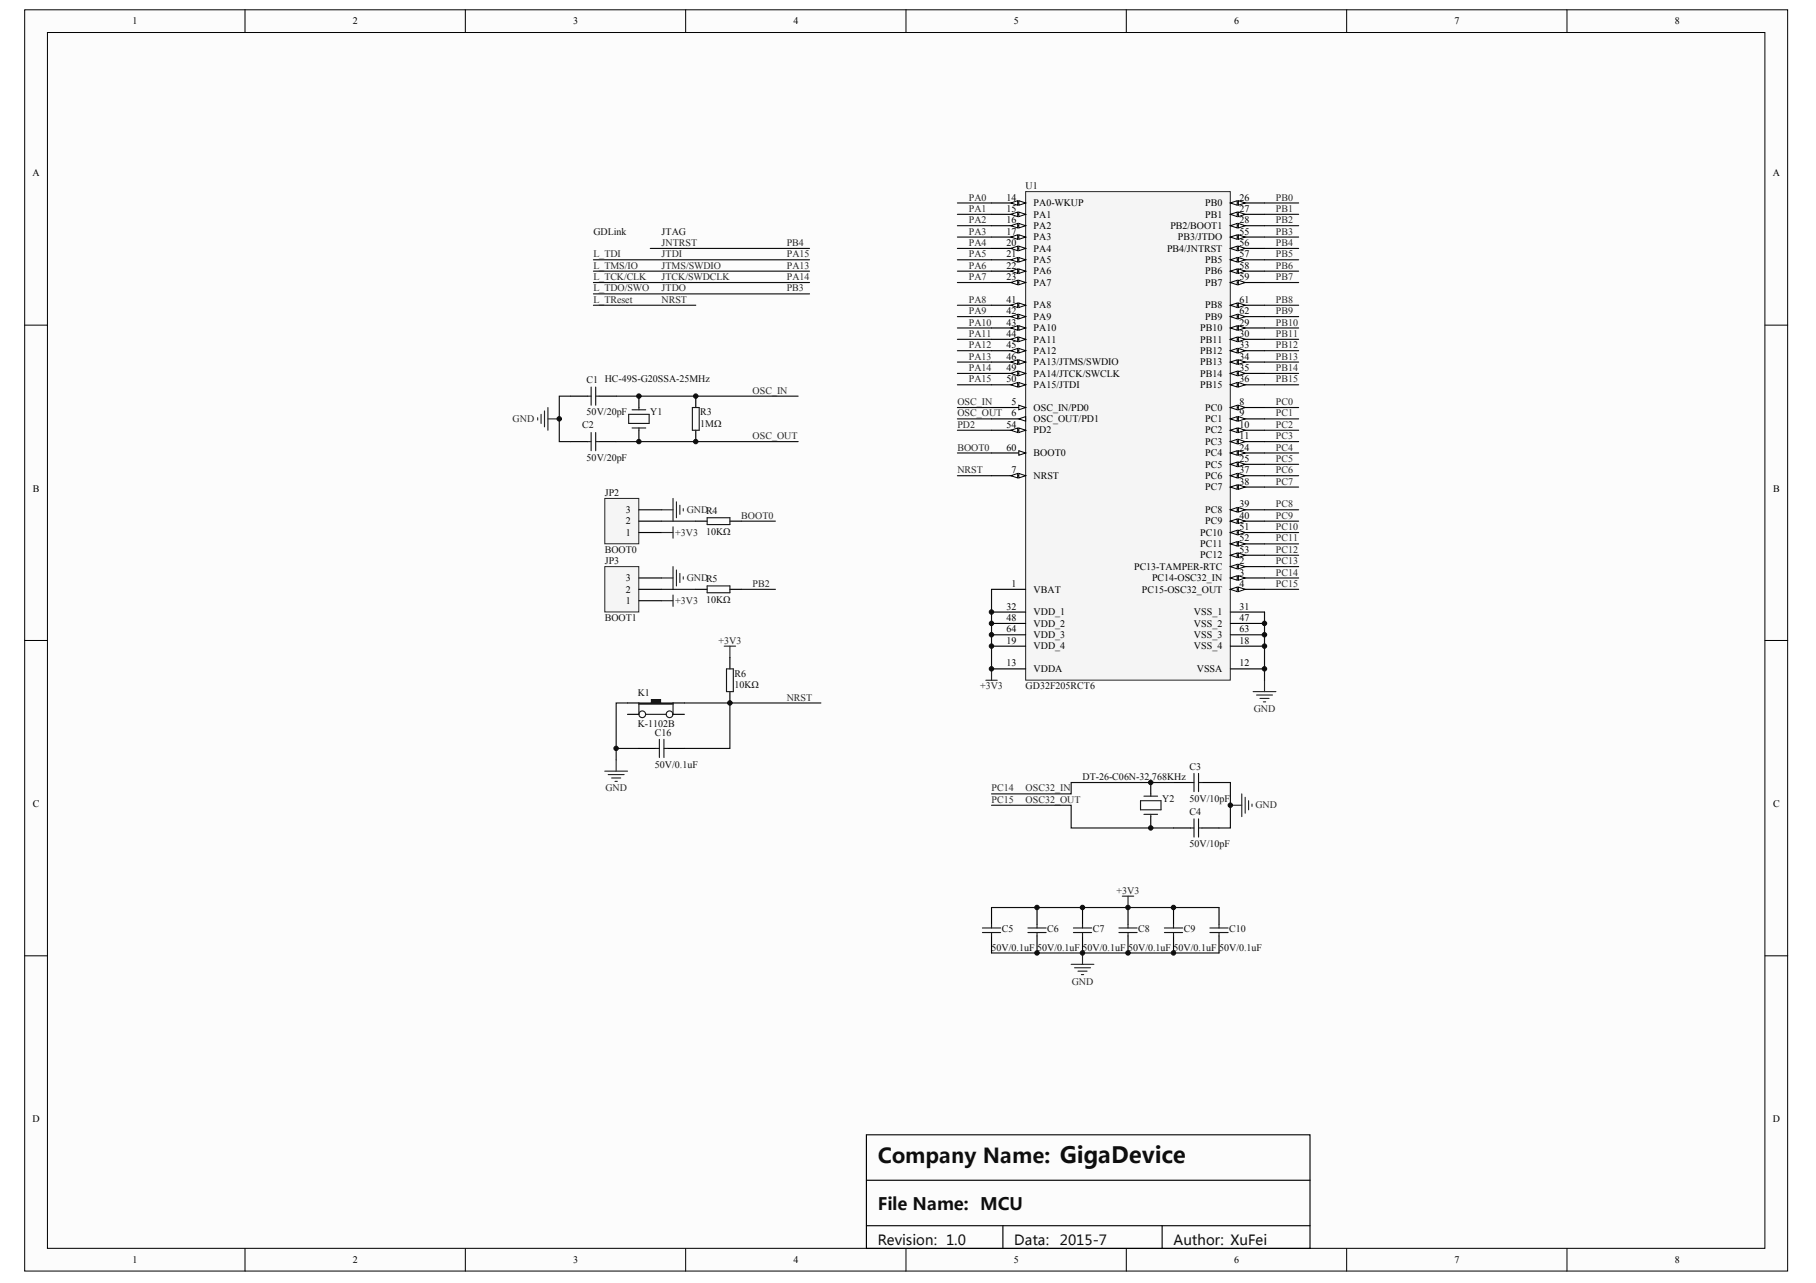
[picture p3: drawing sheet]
<svg xmlns="http://www.w3.org/2000/svg" width="297mm" height="210mm" viewBox="0 0 297 210" stroke-linecap="round" stroke-linejoin="round" font-family="sans-serif">
<defs><g id="words">
<text font-size="3.4" fill="#0e0e0e" x="143.6" y="190.3">Company Name: GigaDevice</text>
<text font-size="2.8" fill="#0e0e0e" x="143.6" y="197.9">File Name: MCU</text>
<g font-size="2.3" fill="#0e0e0e">
<text x="143.6" y="203.7">Revision: 1.0</text>
<text x="165.9" y="203.7">Data:</text>
<text x="173.3" y="203.7">2015-7</text>
<text x="191.9" y="203.7">Author: XuFei</text>
</g>
<g font-size="1.6">
<text x="21.7" y="4">1</text>
<text x="57.7" y="4">2</text>
<text x="93.7" y="4">3</text>
<text x="129.8" y="4">4</text>
<text x="165.8" y="4">5</text>
<text x="201.8" y="4">6</text>
<text x="237.9" y="4">7</text>
<text x="273.9" y="4">8</text>
<text x="5.3" y="28.8">A</text>
<text x="290" y="28.8">A</text>
<text x="164.6" y="32.8">14</text>
<text x="164.6" y="34.7">15</text>
<text x="169.1" y="33.7">PA0-WKUP</text>
<text x="169.1" y="35.6">PA1</text>
<text x="197.1" y="33.7">PB0</text>
<text x="197.1" y="35.6">PB1</text>
<text x="202.7" y="32.8">26</text>
<text x="202.7" y="34.7">27</text>
<text x="164.6" y="36.5">16</text>
<text x="164.6" y="38.4">17</text>
<text x="164.6" y="40.2">20</text>
<text x="169.1" y="37.5">PA2</text>
<text x="169.1" y="39.3">PA3</text>
<text x="169.1" y="41.2">PA4</text>
<text x="190.9" y="41.2">PB4/JNTRST</text>
<text x="191.4" y="37.5">PB2/BOOT1</text>
<text x="192.7" y="39.3">PB3/JTDO</text>
<text x="202.7" y="36.5">28</text>
<text x="202.7" y="38.4">55</text>
<text x="202.7" y="40.2">56</text>
<text x="164.6" y="42.1">21</text>
<text x="164.6" y="44">22</text>
<text x="164.6" y="45.8">23</text>
<text x="169.1" y="43">PA5</text>
<text x="169.1" y="44.9">PA6</text>
<text x="169.1" y="46.7">PA7</text>
<text x="197.1" y="43">PB5</text>
<text x="197.1" y="44.9">PB6</text>
<text x="197.1" y="46.7">PB7</text>
<text x="202.7" y="42.1">57</text>
<text x="202.7" y="44">58</text>
<text x="202.7" y="45.8">59</text>
<text x="164.6" y="49.5">41</text>
<text x="164.6" y="51.4">42</text>
<text x="164.6" y="53.3">43</text>
<text x="169.1" y="50.5">PA8</text>
<text x="169.1" y="52.3">PA9</text>
<text x="197.1" y="50.5">PB8</text>
<text x="197.1" y="52.3">PB9</text>
<text x="202.7" y="49.5">61</text>
<text x="202.7" y="51.4">62</text>
<text x="202.7" y="53.3">29</text>
<text x="164.6" y="55.1">44</text>
<text x="164.6" y="57">45</text>
<text x="164.6" y="58.8">46</text>
<text x="169.1" y="54.2">PA10</text>
<text x="169.1" y="56">PA11</text>
<text x="169.1" y="57.9">PA12</text>
<text x="169.1" y="59.8">PA13/JTMS/SWDIO</text>
<text x="196.3" y="54.2">PB10</text>
<text x="196.3" y="56">PB11</text>
<text x="196.3" y="57.9">PB12</text>
<text x="196.3" y="59.8">PB13</text>
<text x="202.7" y="55.1">30</text>
<text x="202.7" y="57">33</text>
<text x="202.7" y="58.8">34</text>
<text x="164.6" y="60.7">49</text>
<text x="164.6" y="62.6">50</text>
<text x="169.1" y="61.6">PA14/JTCK/SWCLK</text>
<text x="169.1" y="63.5">PA15/JTDI</text>
<text x="196.3" y="61.6">PB14</text>
<text x="196.3" y="63.5">PB15</text>
<text x="202.7" y="60.7">35</text>
<text x="202.7" y="62.6">36</text>
<text x="164.6" y="70">54</text>
<text x="165.5" y="66.3">5</text>
<text x="165.5" y="68.1">6</text>
<text x="169.1" y="67.2">OSC_IN/PD0</text>
<text x="169.1" y="69.1">OSC_OUT/PD1</text>
<text x="169.1" y="70.9">PD2</text>
<text x="197.1" y="67.2">PC0</text>
<text x="197.1" y="69.1">PC1</text>
<text x="197.1" y="70.9">PC2</text>
<text x="202.7" y="66.3">8</text>
<text x="202.7" y="68.1">9</text>
<text x="202.7" y="70">10</text>
<text x="202.7" y="71.8">11</text>
<text x="164.6" y="73.7">60</text>
<text x="165.5" y="77.4">7</text>
<text x="169.1" y="74.6">BOOT0</text>
<text x="197.1" y="72.8">PC3</text>
<text x="197.1" y="74.6">PC4</text>
<text x="197.1" y="76.5">PC5</text>
<text x="202.7" y="73.7">24</text>
<text x="202.7" y="75.6">25</text>
<text x="202.7" y="77.4">37</text>
<text x="5.4" y="80.4">B</text>
<text x="102.4" y="83.9">3</text>
<text x="169.1" y="78.4">NRST</text>
<text x="197.1" y="78.4">PC6</text>
<text x="197.1" y="80.2">PC7</text>
<text x="197.1" y="83.9">PC8</text>
<text x="202.7" y="79.3">38</text>
<text x="202.7" y="83">39</text>
<text x="290" y="80.4">B</text>
<text x="102.4" y="87.7">1</text>
<text x="102.4" y="85.8">2</text>
<text x="196.3" y="87.7">PC10</text>
<text x="196.3" y="89.5">PC11</text>
<text x="197.1" y="85.8">PC9</text>
<text x="202.7" y="84.9">40</text>
<text x="202.7" y="86.7">51</text>
<text x="202.7" y="88.6">52</text>
<text x="102.4" y="95.1">3</text>
<text x="185.5" y="93.2">PC13-TAMPER-RTC</text>
<text x="188.4" y="95.1">PC14-OSC32_IN</text>
<text x="196.3" y="91.4">PC12</text>
<text x="202.7" y="90.4">53</text>
<text x="202.7" y="92.3">2</text>
<text x="202.7" y="94.2">3</text>
<text x="102.4" y="98.8">1</text>
<text x="102.4" y="96.9">2</text>
<text x="164.6" y="99.7">32</text>
<text x="164.6" y="101.6">48</text>
<text x="165.5" y="96">1</text>
<text x="169.1" y="96.9">VBAT</text>
<text x="169.1" y="100.7">VDD_1</text>
<text x="186.8" y="96.9">PC15-OSC32_OUT</text>
<text x="195.3" y="100.7">VSS_1</text>
<text x="202.7" y="96">4</text>
<text x="202.7" y="99.7">31</text>
<text x="202.7" y="101.6">47</text>
<text x="164.6" y="103.5">64</text>
<text x="164.6" y="105.3">19</text>
<text x="169.1" y="102.5">VDD_2</text>
<text x="169.1" y="104.4">VDD_3</text>
<text x="169.1" y="106.2">VDD_4</text>
<text x="195.3" y="102.5">VSS_2</text>
<text x="195.3" y="104.4">VSS_3</text>
<text x="195.3" y="106.2">VSS_4</text>
<text x="202.7" y="103.5">63</text>
<text x="202.7" y="105.3">18</text>
<text x="164.6" y="109">13</text>
<text x="169.1" y="110">VDDA</text>
<text x="195.8" y="110">VSSA</text>
<text x="202.7" y="109">12</text>
<text x="5.4" y="132">C</text>
<text x="290" y="132">C</text>
<text x="5.3" y="183.6">D</text>
<text x="290" y="183.6">D</text>
<text x="21.7" y="206.6">1</text>
<text x="57.7" y="206.6">2</text>
<text x="93.7" y="206.6">3</text>
<text x="129.8" y="206.6">4</text>
<text x="165.8" y="206.6">5</text>
<text x="201.8" y="206.6">6</text>
<text x="237.9" y="206.6">7</text>
<text x="273.9" y="206.6">8</text>
</g>
<g font-size="1.6" fill="#262626">
<text x="158.5" y="32.8">PA0</text>
<text x="158.5" y="34.7">PA1</text>
<text x="208.7" y="34.7">PB1</text>
<text x="208.7" y="32.8">PB0</text>
<text x="108.2" y="40.2">JNTRST</text>
<text x="128.7" y="40.2">PB4</text>
<text x="158.5" y="40.2">PA4</text>
<text x="158.5" y="38.4">PA3</text>
<text x="158.5" y="36.5">PA2</text>
<text x="208.7" y="36.5">PB2</text>
<text x="208.7" y="38.4">PB3</text>
<text x="208.7" y="40.2">PB4</text>
<text x="97.1" y="44">L_TMS/IO</text>
<text x="97.1" y="45.8">L_TCK/CLK</text>
<text x="97.1" y="47.7">L_TDO/SWO</text>
<text x="97.1" y="42.1">L_TDI</text>
<text x="108.2" y="42.1">JTDI</text>
<text x="108.2" y="44">JTMS/SWDIO</text>
<text x="108.2" y="45.8">JTCK/SWDCLK</text>
<text x="108.2" y="47.7">JTDO</text>
<text x="128.7" y="42.1">PA15</text>
<text x="128.7" y="44">PA13</text>
<text x="128.7" y="45.8">PA14</text>
<text x="128.7" y="47.7">PB3</text>
<text x="158.5" y="42.1">PA5</text>
<text x="158.5" y="44">PA6</text>
<text x="158.5" y="45.8">PA7</text>
<text x="208.7" y="42.1">PB5</text>
<text x="208.7" y="44">PB6</text>
<text x="208.7" y="45.8">PB7</text>
<text x="97.1" y="49.5">L_TReset</text>
<text x="108.2" y="49.5">NRST</text>
<text x="158.5" y="51.4">PA9</text>
<text x="158.5" y="53.3">PA10</text>
<text x="158.5" y="49.5">PA8</text>
<text x="208.7" y="53.3">PB10</text>
<text x="208.7" y="49.5">PB8</text>
<text x="208.7" y="51.4">PB9</text>
<text x="158.5" y="55.1">PA11</text>
<text x="158.5" y="57">PA12</text>
<text x="158.5" y="58.8">PA13</text>
<text x="208.7" y="57">PB12</text>
<text x="208.7" y="58.8">PB13</text>
<text x="208.7" y="55.1">PB11</text>
<text x="123.1" y="64.4">OSC_IN</text>
<text x="158.5" y="62.6">PA15</text>
<text x="158.5" y="60.7">PA14</text>
<text x="208.7" y="60.7">PB14</text>
<text x="208.7" y="62.6">PB15</text>
<text x="83.8" y="69.1">GND</text>
<text x="123.1" y="71.8">OSC_OUT</text>
<text x="156.6" y="66.3">OSC_IN</text>
<text x="156.6" y="68.1">OSC_OUT</text>
<text x="156.6" y="70">PD2</text>
<text x="208.7" y="66.3">PC0</text>
<text x="208.7" y="68.1">PC1</text>
<text x="208.7" y="71.8">PC3</text>
<text x="208.7" y="70">PC2</text>
<text x="156.6" y="73.7">BOOT0</text>
<text x="156.6" y="77.4">NRST</text>
<text x="208.7" y="73.7">PC4</text>
<text x="208.7" y="75.6">PC5</text>
<text x="208.7" y="77.4">PC6</text>
<text x="112.3" y="83.9">GNDR4</text>
<text x="208.7" y="79.3">PC7</text>
<text x="208.7" y="83">PC8</text>
<text x="110.5" y="87.7">+3V3</text>
<text x="121.2" y="84.9">BOOT0</text>
<text x="208.7" y="84.9">PC9</text>
<text x="208.7" y="88.6">PC11</text>
<text x="208.7" y="86.7">PC10</text>
<text x="112.3" y="95.1">GNDR5</text>
<text x="208.7" y="90.4">PC12</text>
<text x="208.7" y="92.3">PC13</text>
<text x="208.7" y="94.2">PC14</text>
<text x="110.5" y="98.8">+3V3</text>
<text x="123.1" y="96">PB2</text>
<text x="208.7" y="96">PC15</text>
<text x="117.5" y="105.3">+3V3</text>
<text x="160.3" y="112.7">+3V3</text>
<text x="128.7" y="114.6">NRST</text>
<text x="205.1" y="116.5">GND</text>
<text x="99" y="129.5">GND</text>
<text x="162.2" y="129.5">PC14</text>
<text x="162.2" y="131.3">PC15</text>
<text x="167.8" y="129.5">OSC32_IN</text>
<text x="167.8" y="131.3">OSC32_OUT</text>
<text x="205.3" y="132.3">GND</text>
<text x="182.6" y="146.2">+3V3</text>
<text x="175.3" y="161.1">GND</text>
</g>
<g font-size="1.6" fill="#0e0e0e">
<text x="167.8" y="30.9">U1</text>
<text x="97.1" y="38.4">GDLink</text>
<text x="108.2" y="38.4">JTAG</text>
<text x="95.9" y="62.7">C1 HC-49S-G20SSA-25MHz</text>
<text x="95.2" y="70">C2</text>
<text x="95.9" y="67.9">50V/20pF</text>
<text x="106.4" y="67.9">Y1</text>
<text x="114.6" y="67.9">R3</text>
<text x="114.6" y="69.8">1MΩ</text>
<text x="95.9" y="75.4">50V/20pF</text>
<text x="98.9" y="81.1">JP2</text>
<text x="115.5" y="87.5">10KΩ</text>
<text x="98.9" y="90.4">BOOT0</text>
<text x="98.9" y="92.3">JP3</text>
<text x="98.9" y="101.6">BOOT1</text>
<text x="115.5" y="98.6">10KΩ</text>
<text x="104.3" y="113.9">K1</text>
<text x="120.1" y="110.7">R6</text>
<text x="120.1" y="112.6">10KΩ</text>
<text x="167.8" y="112.7">GD32F205RCT6</text>
<text x="104.3" y="118.9">K-1102B</text>
<text x="107.1" y="120.4">C16</text>
<text x="107.1" y="125.6">50V/0.1uF</text>
<text x="194.6" y="125.9">C3</text>
<text x="177.1" y="127.6">DT-26-C06N-32.768KHz</text>
<text x="190.1" y="131.2">Y2</text>
<text x="194.6" y="131.2">50V/10pF</text>
<text x="194.6" y="133.4">C4</text>
<text x="194.6" y="138.6">50V/10pF</text>
<text x="162.2" y="155.5">50V/0.1uF</text>
<text x="163.9" y="152.5">C5</text>
<text x="169.6" y="155.5">50V/0.1uF</text>
<text x="171.3" y="152.5">C6</text>
<text x="177.1" y="155.5">50V/0.1uF 50V/0.1uF</text>
<text x="178.7" y="152.5">C7</text>
<text x="186.2" y="152.5">C8</text>
<text x="191.9" y="155.5">50V/0.1uF</text>
<text x="193.6" y="152.5">C9</text>
<text x="199.4" y="155.5">50V/0.1uF</text>
<text x="201.1" y="152.5">C10</text>
</g>
</g></defs>
<g fill="#fcfcfc" stroke="#000" stroke-width=".16">
<path d="M4 1.6h288.4v206.3h-288.4z"/>
<path d="M7.8 5.3h280.9v198.9h-280.9z"/>
</g>
<g fill="none" stroke="#000" stroke-width=".16">
<path d="M40.1 1.6v3.7M76.1 1.6v3.7M112.2 1.6v3.7M148.2 1.6v3.7M184.2 1.6v3.7M220.3 1.6v3.7M256.3 1.6v3.7M4 53.2h3.8M288.7 53.2h3.7M4 104.8h3.8M288.7 104.8h3.7M4 156.4h3.8"/>
<path d="M288.7 156.4h3.7M40.1 204.2v3.8M76.1 204.2v3.8M112.2 204.2v3.8M148.2 204.2v3.8M184.2 204.2v3.8M220.3 204.2v3.8M256.3 204.2v3.8"/>
</g>
<g fill="none" stroke="#000" stroke-width=".19">
<path d="M93.3 64.8h2.8M93.3 72.2h2.8M98 64.8h2.8M98 72.2h2.8M104.5 64.8v1.9M104.5 70.4v1.8M113.8 85.3h1.9M119.4 85.3h1.8M102.6 115h1.9M102.6 116.9h1.9M110.1 115h1.8M110.1 116.9h1.8"/>
<path d="M119.4 107.6v1.8M119.4 113.2v1.8M104.5 122.4h2.8M109.2 122.4h2.7M141.7 185.7h72.6v18.5h-72.6zM141.7 193.1h72.6M141.7 200.5h72.6M164 200.5v3.7M190.1 200.5v3.7"/>
</g>
<g fill="none" stroke="#0e0e0e" stroke-width=".19">
<path d="M156.6 33.2h5.6M156.6 35.1h5.6M156.6 36.9h5.6M156.6 38.8h5.6M206.8 33.2h5.6M206.8 35.1h5.6M206.8 36.9h5.6M206.8 38.8h5.6M156.6 40.6h5.6M156.6 42.5h5.6M156.6 44.4h5.6M156.6 46.2h5.6"/>
<path d="M156.6 49.9h5.6M156.6 51.8h5.6M156.6 53.7h5.6M156.6 55.5h5.6M156.6 57.4h5.6M156.6 59.2h5.6M206.8 40.6h5.6M206.8 42.5h5.6M206.8 44.4h5.6M206.8 46.2h5.6M206.8 49.9h5.6M206.8 51.8h5.6"/>
<path d="M206.8 53.7h5.6M206.8 55.5h5.6M206.8 57.4h5.6M206.8 59.2h5.6M93.3 64.8h-1.8v7.4h1.8M156.6 61.1h5.6M156.6 63h5.6M156.6 77.8h5.6M206.8 66.7h5.6M206.8 68.5h5.6M206.8 70.4h5.6M206.8 72.2h5.6"/>
<path d="M206.8 74.1h5.6M206.8 76h5.6M206.8 77.8h5.6M206.8 79.7h5.6M206.8 83.4h5.6M206.8 85.3h5.6M206.8 87.1h5.6M206.8 89h5.6M206.8 90.8h5.6M206.8 92.7h5.6M102.6 115h-1.8v9.3M119.4 115v7.4h-7.5"/>
<path d="M100.8 122.4h3.7"/>
</g>
<g fill="none" stroke="#1c1c1c" stroke-width=".19">
<path d="M96.1 64.8h.6M96.1 72.2h.6M96.7 63.3v3M96.7 70.8v2.9M97.4 64.8h.6M97.4 63.3v3M97.4 70.8v2.9M97.4 72.2h.6M102.8 67.8h3.4v1.5h-3.4zM103.4 67h2.2M103.4 70h2.2M104.5 66.7v.3"/>
<path d="M104.5 70v.4M115.7 84.7h3.7v1.1h-3.7zM104.5 115v1.9M105.6 116.9h3.4M110.1 115v1.9M118.8 109.4h1.1v3.8h-1.1zM107.3 122.4h.6M107.9 121v2.9M108.6 122.4h.6M108.6 121v2.9"/>
<circle cx="105.1" cy="116.9" r=".55"/>
<circle cx="109.5" cy="116.9" r=".55"/>
</g>
<path d="M87.9 68.3v.4M88.5 67.8v1.5M89.1 67.2v2.6M89.6 66.7v3.7M89.6 68.5h1.9M118.5 105.7h1.8M119.4 105.7v1.9M98.9 126.2h3.7M99.5 126.7h2.6M100 127.3h1.5M100.6 127.8h.4M100.8 124.3v1.9" fill="none" stroke="#262626" stroke-width=".19"/>
<path d="M104.5 115h2.1v-.5h1.4v.5h2.1v.2h-5.6z" fill-rule="evenodd" fill="#1c1c1c" stroke="#1c1c1c" stroke-width=".19"/>
<path d="M98.9 81.5h5.6v7.5h-5.6z" fill="#f5f5f5" stroke="#262626" stroke-width=".16"/>
<path d="M104.5 87.1h3.7M104.5 85.3h3.7M104.5 83.4h3.7M113.8 96.4h1.9M119.4 96.4h1.8" fill="none" stroke="#000" stroke-width=".19"/>
<path d="M108.2 83.4h1.9M110.1 81.5v3.8M110.6 82.1v2.6M111.2 82.7v1.4M111.8 83.2v.4" fill="none" stroke="#262626" stroke-width=".19"/>
<path d="M108.2 85.3h5.6M121.2 85.3h5.6" fill="none" stroke="#0e0e0e" stroke-width=".19"/>
<path d="M115.7 95.9h3.7v1.1h-3.7z" fill="none" stroke="#1c1c1c" stroke-width=".19"/>
<path d="M98.9 92.7h5.6v7.4h-5.6z" fill="#f5f5f5" stroke="#262626" stroke-width=".16"/>
<g fill="none" stroke="#000" stroke-width=".19">
<path d="M113.8 64.8v1.9M113.8 70.4v1.8M104.5 98.3h3.7M104.5 96.4h3.7M104.5 94.6h3.7M188.2 128v1.9M188.2 133.6v1.9M191.9 128h2.8M191.9 135.5h2.8M196.6 128h2.8M196.6 135.5h2.8M162.2 148.5v2.8"/>
<path d="M162.2 153.1v2.8M169.6 148.5v2.8M169.6 153.1v2.8M177.1 148.5v2.8M177.1 153.1v2.8M184.5 148.5v2.8M184.5 153.1v2.8M191.9 148.5v2.8M191.9 153.1v2.8M199.4 148.5v2.8M199.4 153.1v2.8"/>
</g>
<g fill="none" stroke="#262626" stroke-width=".19">
<path d="M108.2 94.6h1.9M108.2 98.3h1.9M108.2 87.1h1.9M110.1 86.2v1.9M110.1 92.7v3.7M110.1 97.3v1.9M110.6 93.3v2.6M111.2 93.8v1.5M111.8 94.4v.3M161.3 111.3h1.8M162.2 109.4v1.9M205 113.2h3.7"/>
<path d="M205.5 113.7h2.6M206.1 114.3h1.5M206.6 114.8h.4M206.8 111.3v1.9M201.3 131.7h1.8M203.1 129.9v3.7M203.7 130.4v2.6M204.2 131v1.5M204.8 131.6v.3M175.2 157.8h3.7M175.8 158.3h2.6M176.3 158.9h1.5"/>
<path d="M176.9 159.4h.4M177.1 155.9v1.9M183.6 146.6h1.8M184.5 146.6v1.9"/>
</g>
<g fill="none" stroke="#0e0e0e" stroke-width=".19">
<path d="M100.8 64.8h29.8M100.8 72.2h29.8M156.6 66.7h5.6M156.6 68.5h5.6M156.6 74.1h5.6M206.8 61.1h5.6M206.8 63h5.6M108.2 96.4h5.6M121.2 96.4h5.6M162.2 96.4v13M206.8 96.4h5.6M206.8 94.6h5.6"/>
<path d="M111.9 115h22.4M206.8 100.1v11.2M162.2 131.7h13v3.8h16.7M191.9 128h-16.7v1.9h-13M199.4 128h1.9v7.5h-1.9M162.2 148.5h37.2M162.2 155.9h37.2"/>
</g>
<g fill="none" stroke="#1c1c1c" stroke-width=".19">
<path d="M113.2 66.7h1.2v3.7h-1.2zM186.6 131h3.3v1.5h-3.3zM187.1 130.3h2.2M187.1 133.2h2.2M188.2 129.9v.4M188.2 133.2v.4M194.7 128h.6M194.7 135.5h.6M195.3 126.5v3M195.3 134v2.9M196 128h.6M196 126.5v3"/>
<path d="M196 134v2.9M196 135.5h.6M160.7 151.8h3M160.7 152.6h3M162.2 151.3v.5M162.2 152.6v.5M168.1 151.8h3M168.1 152.6h3M169.6 151.3v.5M169.6 152.6v.5M175.6 151.8h3M175.6 152.6h3"/>
<path d="M177.1 151.3v.5M177.1 152.6v.5M183 151.8h3M183 152.6h3M184.5 151.3v.5M184.5 152.6v.5M190.5 151.8h2.9M190.5 152.6h2.9M191.9 151.3v.5M191.9 152.6v.5M197.9 151.8h3M197.9 152.6h3"/>
<path d="M199.4 151.3v.5M199.4 152.6v.5"/>
</g>
<path d="M167.8 31.3h33.4v80h-33.4z" fill="#f5f5f5" stroke="#262626" stroke-width=".16"/>
<path d="M162.2 74.1h5.6" fill="none" stroke="#000" stroke-width=".19"/>
<path d="M166.6 73.7l1.2 .4-1.2 .4z" fill="#fcfcfc" stroke="#000" stroke-width=".16"/>
<path d="M162.2 77.8h5.6" fill="none" stroke="#000" stroke-width=".19"/>
<g fill="#fcfcfc" stroke="#000" stroke-width=".16">
<path d="M166.6 77.5l1.2 .3-1.2 .4z"/>
<path d="M165.3 77.8l1.2-.3v.7z"/>
</g>
<path d="M162.2 66.7h5.6" fill="none" stroke="#000" stroke-width=".19"/>
<path d="M166.6 66.3l1.2 .4-1.2 .3z" fill="#fcfcfc" stroke="#000" stroke-width=".16"/>
<path d="M162.2 68.5h5.6" fill="none" stroke="#000" stroke-width=".19"/>
<path d="M166.6 68.5l1.2-.3v.7z" fill="#fcfcfc" stroke="#000" stroke-width=".16"/>
<path d="M162.2 33.2h5.6" fill="none" stroke="#000" stroke-width=".19"/>
<g fill="#fcfcfc" stroke="#000" stroke-width=".16">
<path d="M166.6 32.8l1.2 .4-1.2 .4z"/>
<path d="M165.3 33.2l1.2-.4v.8z"/>
</g>
<path d="M162.2 35.1h5.6" fill="none" stroke="#000" stroke-width=".19"/>
<g fill="#fcfcfc" stroke="#000" stroke-width=".16">
<path d="M166.6 34.7l1.2 .4-1.2 .3z"/>
<path d="M165.3 35.1l1.2-.4v.7z"/>
</g>
<path d="M162.2 36.9h5.6" fill="none" stroke="#000" stroke-width=".19"/>
<g fill="#fcfcfc" stroke="#000" stroke-width=".16">
<path d="M166.6 36.6l1.2 .3-1.2 .4z"/>
<path d="M165.3 36.9l1.2-.3v.7z"/>
</g>
<path d="M162.2 38.8h5.6" fill="none" stroke="#000" stroke-width=".19"/>
<g fill="#fcfcfc" stroke="#000" stroke-width=".16">
<path d="M166.6 38.4l1.2 .4-1.2 .4z"/>
<path d="M165.3 38.8l1.2-.4v.8z"/>
</g>
<path d="M162.2 40.6h5.6" fill="none" stroke="#000" stroke-width=".19"/>
<g fill="#fcfcfc" stroke="#000" stroke-width=".16">
<path d="M166.6 40.3l1.2 .3-1.2 .4z"/>
<path d="M165.3 40.6l1.2-.3v.7z"/>
</g>
<path d="M162.2 42.5h5.6" fill="none" stroke="#000" stroke-width=".19"/>
<g fill="#fcfcfc" stroke="#000" stroke-width=".16">
<path d="M166.6 42.1l1.2 .4-1.2 .4z"/>
<path d="M165.3 42.5l1.2-.4v.8z"/>
</g>
<path d="M162.2 44.4h5.6" fill="none" stroke="#000" stroke-width=".19"/>
<g fill="#fcfcfc" stroke="#000" stroke-width=".16">
<path d="M166.6 44l1.2 .4-1.2 .3z"/>
<path d="M165.3 44.4l1.2-.4v.7z"/>
</g>
<path d="M162.2 46.2h5.6" fill="none" stroke="#000" stroke-width=".19"/>
<g fill="#fcfcfc" stroke="#000" stroke-width=".16">
<path d="M166.6 45.8l1.2 .4-1.2 .4z"/>
<path d="M165.3 46.2l1.2-.4v.8z"/>
</g>
<path d="M162.2 49.9h5.6" fill="none" stroke="#000" stroke-width=".19"/>
<g fill="#fcfcfc" stroke="#000" stroke-width=".16">
<path d="M166.6 49.6l1.2 .3-1.2 .4z"/>
<path d="M165.3 49.9l1.2-.3v.7z"/>
</g>
<path d="M162.2 51.8h5.6" fill="none" stroke="#000" stroke-width=".19"/>
<g fill="#fcfcfc" stroke="#000" stroke-width=".16">
<path d="M166.6 51.4l1.2 .4-1.2 .4z"/>
<path d="M165.3 51.8l1.2-.4v.8z"/>
</g>
<path d="M162.2 53.7h5.6" fill="none" stroke="#000" stroke-width=".19"/>
<g fill="#fcfcfc" stroke="#000" stroke-width=".16">
<path d="M166.6 53.3l1.2 .4-1.2 .3z"/>
<path d="M165.3 53.7l1.2-.4v.7z"/>
</g>
<path d="M162.2 55.5h5.6" fill="none" stroke="#000" stroke-width=".19"/>
<g fill="#fcfcfc" stroke="#000" stroke-width=".16">
<path d="M166.6 55.1l1.2 .4-1.2 .4z"/>
<path d="M165.3 55.5l1.2-.4v.8z"/>
</g>
<path d="M162.2 57.4h5.6" fill="none" stroke="#000" stroke-width=".19"/>
<g fill="#fcfcfc" stroke="#000" stroke-width=".16">
<path d="M166.6 57l1.2 .4-1.2 .3z"/>
<path d="M165.3 57.4l1.2-.4v.7z"/>
</g>
<path d="M162.2 59.2h5.6" fill="none" stroke="#000" stroke-width=".19"/>
<g fill="#fcfcfc" stroke="#000" stroke-width=".16">
<path d="M166.6 58.9l1.2 .3-1.2 .4z"/>
<path d="M165.3 59.2l1.2-.3v.7z"/>
</g>
<path d="M162.2 61.1h5.6" fill="none" stroke="#000" stroke-width=".19"/>
<g fill="#fcfcfc" stroke="#000" stroke-width=".16">
<path d="M166.6 60.7l1.2 .4-1.2 .4z"/>
<path d="M165.3 61.1l1.2-.4v.8z"/>
</g>
<path d="M162.2 63h5.6" fill="none" stroke="#000" stroke-width=".19"/>
<g fill="#fcfcfc" stroke="#000" stroke-width=".16">
<path d="M166.6 62.6l1.2 .4-1.2 .3z"/>
<path d="M165.3 63l1.2-.4v.7z"/>
</g>
<path d="M201.3 33.2h5.5" fill="none" stroke="#000" stroke-width=".19"/>
<g fill="#fcfcfc" stroke="#000" stroke-width=".16">
<path d="M201.3 33.2l1.1-.4v.8z"/>
<path d="M202.6 32.8l1.1 .4-1.1 .4z"/>
</g>
<path d="M201.3 35.1h5.5" fill="none" stroke="#000" stroke-width=".19"/>
<g fill="#fcfcfc" stroke="#000" stroke-width=".16">
<path d="M201.3 35.1l1.1-.4v.7z"/>
<path d="M202.6 34.7l1.1 .4-1.1 .3z"/>
</g>
<path d="M201.3 36.9h5.5" fill="none" stroke="#000" stroke-width=".19"/>
<g fill="#fcfcfc" stroke="#000" stroke-width=".16">
<path d="M201.3 36.9l1.1-.3v.7z"/>
<path d="M202.6 36.6l1.1 .3-1.1 .4z"/>
</g>
<path d="M201.3 38.8h5.5" fill="none" stroke="#000" stroke-width=".19"/>
<g fill="#fcfcfc" stroke="#000" stroke-width=".16">
<path d="M201.3 38.8l1.1-.4v.8z"/>
<path d="M202.6 38.4l1.1 .4-1.1 .4z"/>
</g>
<path d="M201.3 40.6h5.5" fill="none" stroke="#000" stroke-width=".19"/>
<g fill="#fcfcfc" stroke="#000" stroke-width=".16">
<path d="M201.3 40.6l1.1-.3v.7z"/>
<path d="M202.6 40.3l1.1 .3-1.1 .4z"/>
</g>
<path d="M201.3 42.5h5.5" fill="none" stroke="#000" stroke-width=".19"/>
<g fill="#fcfcfc" stroke="#000" stroke-width=".16">
<path d="M201.3 42.5l1.1-.4v.8z"/>
<path d="M202.6 42.1l1.1 .4-1.1 .4z"/>
</g>
<path d="M201.3 44.4h5.5" fill="none" stroke="#000" stroke-width=".19"/>
<g fill="#fcfcfc" stroke="#000" stroke-width=".16">
<path d="M201.3 44.4l1.1-.4v.7z"/>
<path d="M202.6 44l1.1 .4-1.1 .3z"/>
</g>
<path d="M201.3 46.2h5.5" fill="none" stroke="#000" stroke-width=".19"/>
<g fill="#fcfcfc" stroke="#000" stroke-width=".16">
<path d="M201.3 46.2l1.1-.4v.8z"/>
<path d="M202.6 45.8l1.1 .4-1.1 .4z"/>
</g>
<path d="M201.3 49.9h5.5" fill="none" stroke="#000" stroke-width=".19"/>
<g fill="#fcfcfc" stroke="#000" stroke-width=".16">
<path d="M201.3 49.9l1.1-.3v.7z"/>
<path d="M202.6 49.6l1.1 .3-1.1 .4z"/>
</g>
<path d="M201.3 51.8h5.5" fill="none" stroke="#000" stroke-width=".19"/>
<g fill="#fcfcfc" stroke="#000" stroke-width=".16">
<path d="M201.3 51.8l1.1-.4v.8z"/>
<path d="M202.6 51.4l1.1 .4-1.1 .4z"/>
</g>
<path d="M201.3 53.7h5.5" fill="none" stroke="#000" stroke-width=".19"/>
<g fill="#fcfcfc" stroke="#000" stroke-width=".16">
<path d="M201.3 53.7l1.1-.4v.7z"/>
<path d="M202.6 53.3l1.1 .4-1.1 .3z"/>
</g>
<path d="M201.3 55.5h5.5" fill="none" stroke="#000" stroke-width=".19"/>
<g fill="#fcfcfc" stroke="#000" stroke-width=".16">
<path d="M201.3 55.5l1.1-.4v.8z"/>
<path d="M202.6 55.1l1.1 .4-1.1 .4z"/>
</g>
<path d="M201.3 57.4h5.5" fill="none" stroke="#000" stroke-width=".19"/>
<g fill="#fcfcfc" stroke="#000" stroke-width=".16">
<path d="M201.3 57.4l1.1-.4v.7z"/>
<path d="M202.6 57l1.1 .4-1.1 .3z"/>
</g>
<path d="M201.3 59.2h5.5" fill="none" stroke="#000" stroke-width=".19"/>
<g fill="#fcfcfc" stroke="#000" stroke-width=".16">
<path d="M201.3 59.2l1.1-.3v.7z"/>
<path d="M202.6 58.9l1.1 .3-1.1 .4z"/>
</g>
<path d="M201.3 61.1h5.5" fill="none" stroke="#000" stroke-width=".19"/>
<g fill="#fcfcfc" stroke="#000" stroke-width=".16">
<path d="M201.3 61.1l1.1-.4v.8z"/>
<path d="M202.6 60.7l1.1 .4-1.1 .4z"/>
</g>
<path d="M201.3 63h5.5" fill="none" stroke="#000" stroke-width=".19"/>
<g fill="#fcfcfc" stroke="#000" stroke-width=".16">
<path d="M201.3 63l1.1-.4v.7z"/>
<path d="M202.6 62.6l1.1 .4-1.1 .3z"/>
</g>
<path d="M201.3 66.7h5.5" fill="none" stroke="#000" stroke-width=".19"/>
<g fill="#fcfcfc" stroke="#000" stroke-width=".16">
<path d="M201.3 66.7l1.1-.4v.7z"/>
<path d="M202.6 66.3l1.1 .4-1.1 .3z"/>
</g>
<path d="M201.3 68.5h5.5" fill="none" stroke="#000" stroke-width=".19"/>
<g fill="#fcfcfc" stroke="#000" stroke-width=".16">
<path d="M201.3 68.5l1.1-.3v.7z"/>
<path d="M202.6 68.2l1.1 .3-1.1 .4z"/>
</g>
<path d="M201.3 70.4h5.5" fill="none" stroke="#000" stroke-width=".19"/>
<g fill="#fcfcfc" stroke="#000" stroke-width=".16">
<path d="M201.3 70.4l1.1-.4v.8z"/>
<path d="M202.6 70l1.1 .4-1.1 .4z"/>
</g>
<path d="M201.3 72.2h5.5" fill="none" stroke="#000" stroke-width=".19"/>
<g fill="#fcfcfc" stroke="#000" stroke-width=".16">
<path d="M201.3 72.2l1.1-.3v.7z"/>
<path d="M202.6 71.9l1.1 .3-1.1 .4z"/>
</g>
<path d="M201.3 74.1h5.5" fill="none" stroke="#000" stroke-width=".19"/>
<g fill="#fcfcfc" stroke="#000" stroke-width=".16">
<path d="M201.3 74.1l1.1-.4v.8z"/>
<path d="M202.6 73.7l1.1 .4-1.1 .4z"/>
</g>
<path d="M201.3 76h5.5" fill="none" stroke="#000" stroke-width=".19"/>
<g fill="#fcfcfc" stroke="#000" stroke-width=".16">
<path d="M201.3 76l1.1-.4v.7z"/>
<path d="M202.6 75.6l1.1 .4-1.1 .3z"/>
</g>
<path d="M201.3 77.8h5.5" fill="none" stroke="#000" stroke-width=".19"/>
<g fill="#fcfcfc" stroke="#000" stroke-width=".16">
<path d="M201.3 77.8l1.1-.3v.7z"/>
<path d="M202.6 77.5l1.1 .3-1.1 .4z"/>
</g>
<path d="M201.3 79.7h5.5" fill="none" stroke="#000" stroke-width=".19"/>
<g fill="#fcfcfc" stroke="#000" stroke-width=".16">
<path d="M201.3 79.7l1.1-.4v.8z"/>
<path d="M202.6 79.3l1.1 .4-1.1 .4z"/>
</g>
<path d="M201.3 83.4h5.5" fill="none" stroke="#000" stroke-width=".19"/>
<g fill="#fcfcfc" stroke="#000" stroke-width=".16">
<path d="M201.3 83.4l1.1-.4v.8z"/>
<path d="M202.6 83l1.1 .4-1.1 .4z"/>
</g>
<path d="M201.3 85.3h5.5" fill="none" stroke="#000" stroke-width=".19"/>
<g fill="#fcfcfc" stroke="#000" stroke-width=".16">
<path d="M201.3 85.3l1.1-.4v.7z"/>
<path d="M202.6 84.9l1.1 .4-1.1 .3z"/>
</g>
<path d="M201.3 87.1h5.5" fill="none" stroke="#000" stroke-width=".19"/>
<g fill="#fcfcfc" stroke="#000" stroke-width=".16">
<path d="M201.3 87.1l1.1-.3v.7z"/>
<path d="M202.6 86.8l1.1 .3-1.1 .4z"/>
</g>
<path d="M201.3 89h5.5" fill="none" stroke="#000" stroke-width=".19"/>
<g fill="#fcfcfc" stroke="#000" stroke-width=".16">
<path d="M201.3 89l1.1-.4v.8z"/>
<path d="M202.6 88.6l1.1 .4-1.1 .4z"/>
</g>
<path d="M201.3 90.8h5.5" fill="none" stroke="#000" stroke-width=".19"/>
<g fill="#fcfcfc" stroke="#000" stroke-width=".16">
<path d="M201.3 90.8l1.1-.3v.7z"/>
<path d="M202.6 90.5l1.1 .3-1.1 .4z"/>
</g>
<path d="M201.3 92.7h5.5" fill="none" stroke="#000" stroke-width=".19"/>
<g fill="#fcfcfc" stroke="#000" stroke-width=".16">
<path d="M201.3 92.7l1.1-.4v.8z"/>
<path d="M202.6 92.3l1.1 .4-1.1 .4z"/>
</g>
<path d="M201.3 94.6h5.5" fill="none" stroke="#000" stroke-width=".19"/>
<g fill="#fcfcfc" stroke="#000" stroke-width=".16">
<path d="M201.3 94.6l1.1-.4v.7z"/>
<path d="M202.6 94.2l1.1 .4-1.1 .3z"/>
</g>
<path d="M201.3 96.4h5.5" fill="none" stroke="#000" stroke-width=".19"/>
<g fill="#fcfcfc" stroke="#000" stroke-width=".16">
<path d="M201.3 96.4l1.1-.4v.8z"/>
<path d="M202.6 96l1.1 .4-1.1 .4z"/>
</g>
<path d="M162.2 70.4h5.6" fill="none" stroke="#000" stroke-width=".19"/>
<g fill="#fcfcfc" stroke="#000" stroke-width=".16">
<path d="M166.6 70l1.2 .4-1.2 .4z"/>
<path d="M165.3 70.4l1.2-.4v.8z"/>
</g>
<path d="M162.2 96.4h5.6M162.2 100.1h5.6M162.2 102h5.6M162.2 103.9h5.6M162.2 105.7h5.6M162.2 109.4h5.6M201.3 100.1h5.5M201.3 102h5.5M201.3 103.9h5.5M201.3 105.7h5.5M201.3 109.4h5.5" fill="none" stroke="#000" stroke-width=".19"/>
<path d="M97.1 42.5h35.3M97.1 44.4h35.3M97.1 46.2h35.3M97.1 48.1h35.3M97.1 49.9h16.7M106.4 40.6h26M156.6 70.4h5.6" fill="none" stroke="#0e0e0e" stroke-width=".19"/>
<g fill="#0e0e0e" stroke="#0e0e0e" stroke-width=".16">
<circle cx="91.5" cy="68.5" r=".36"/>
<circle cx="100.8" cy="122.4" r=".36"/>
<circle cx="104.5" cy="72.2" r=".36"/>
<circle cx="104.5" cy="64.8" r=".36"/>
<circle cx="113.8" cy="72.2" r=".36"/>
<circle cx="113.8" cy="64.8" r=".36"/>
<circle cx="119.4" cy="115" r=".36"/>
<circle cx="162.2" cy="109.4" r=".36"/>
<circle cx="162.2" cy="105.7" r=".36"/>
<circle cx="162.2" cy="103.8" r=".36"/>
<circle cx="162.2" cy="102" r=".36"/>
<circle cx="162.2" cy="100.1" r=".36"/>
<circle cx="169.6" cy="155.9" r=".36"/>
<circle cx="169.6" cy="148.5" r=".36"/>
<circle cx="177.1" cy="155.9" r=".36"/>
<circle cx="177.1" cy="148.5" r=".36"/>
<circle cx="184.5" cy="155.9" r=".36"/>
<circle cx="184.5" cy="148.5" r=".36"/>
<circle cx="188.2" cy="135.5" r=".36"/>
<circle cx="188.2" cy="128" r=".36"/>
<circle cx="191.9" cy="155.9" r=".36"/>
<circle cx="191.9" cy="148.5" r=".36"/>
<circle cx="201.2" cy="131.7" r=".36"/>
<circle cx="206.8" cy="109.4" r=".36"/>
<circle cx="206.8" cy="105.7" r=".36"/>
<circle cx="206.8" cy="103.8" r=".36"/>
<circle cx="206.8" cy="102" r=".36"/>
</g>
<use href="#words"/>
</svg>
